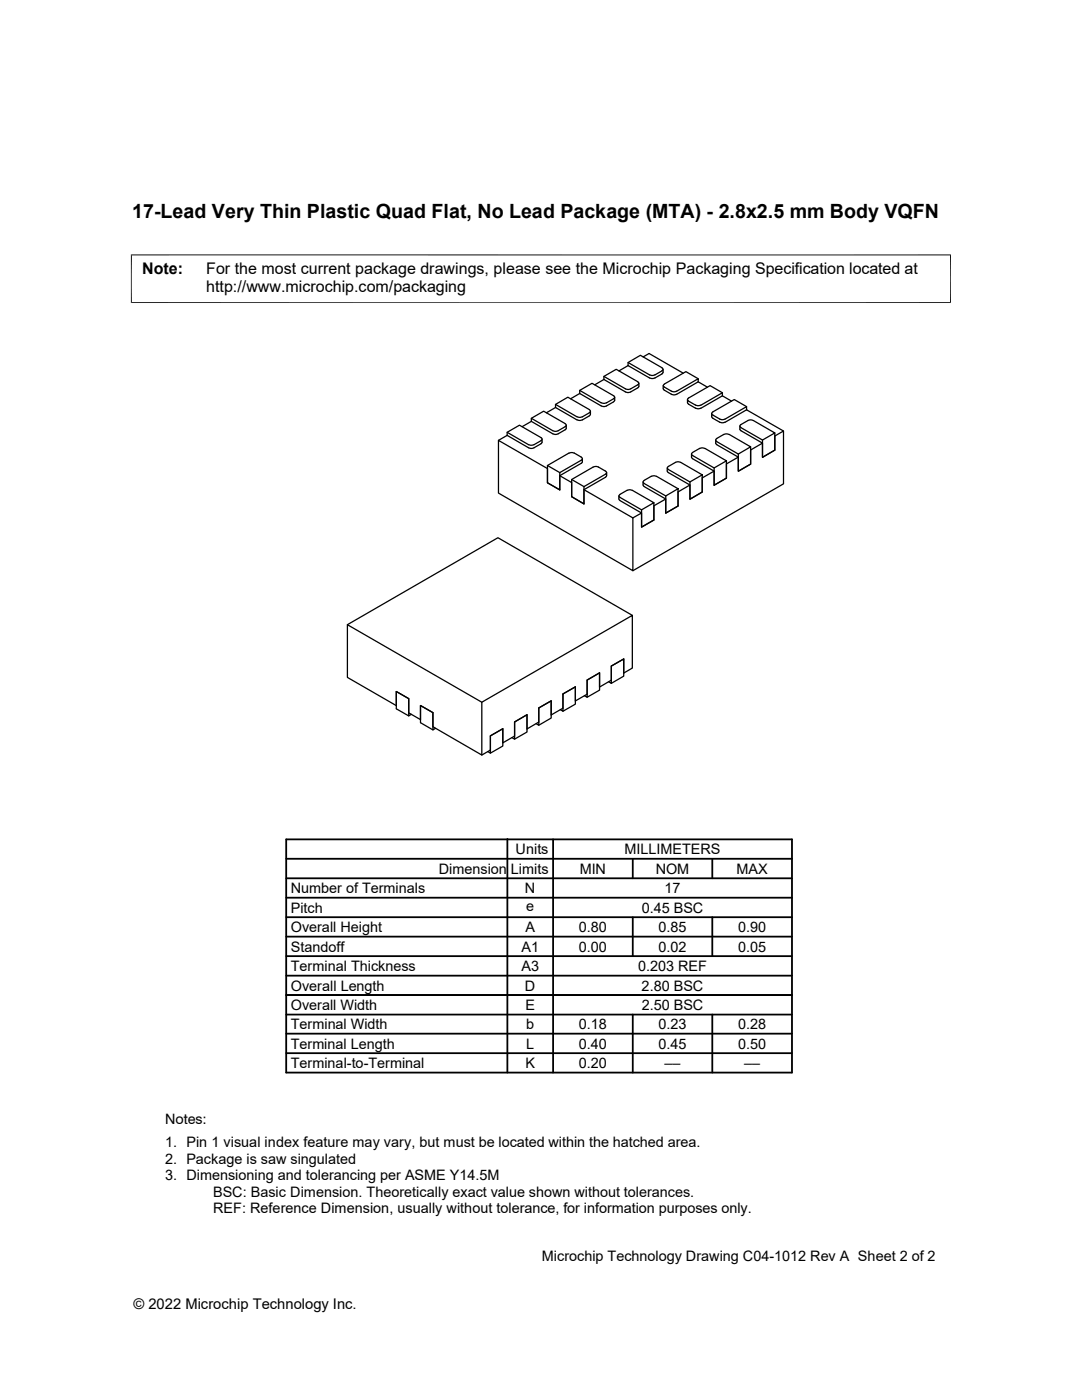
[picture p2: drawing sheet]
<svg xmlns="http://www.w3.org/2000/svg" width="216mm" height="279mm" viewBox="0 0 216 279" stroke-linecap="round" stroke-linejoin="round" font-family="sans-serif">
<defs><g id="words">
<text font-size="3.9" x="26.4" y="43.5">17-Lead Very Thin Plastic Quad Flat, No Lead Package (MTA) - 2.8x2.5 mm Body VQFN</text>
<g font-size="3.2">
<text x="28.4" y="54.6">Note:</text>
<text x="41.1" y="58.3">http://www.microchip.com/packaging</text>
<text x="41.1" y="54.6">For the most current package drawings, please see the Microchip Packaging Specification located at</text>
</g>
<g font-size="2.9">
<text x="102.9" y="170.5">Units</text>
<text x="124.6" y="170.5">MILLIMETERS</text>
<text x="58" y="178.2">Number of Terminals</text>
<text x="87.6" y="174.4">Dimension Limits</text>
<text x="104.8" y="178.2">N</text>
<text x="115.7" y="174.4">MIN</text>
<text x="130.8" y="174.4">NOM</text>
<text x="132.6" y="178.2">17</text>
<text x="147" y="174.4">MAX</text>
<text x="58" y="182.1">Pitch</text>
<text x="105" y="181.8">e</text>
<text x="128" y="182.1">0.45 BSC</text>
<text x="58" y="186">Overall Height</text>
<text x="58" y="189.9">Standoff</text>
<text x="104.1" y="189.9">A1</text>
<text x="104.8" y="186">A</text>
<text x="115.5" y="186">0.80</text>
<text x="115.5" y="189.9">0.00</text>
<text x="131.4" y="186">0.85</text>
<text x="131.4" y="189.9">0.02</text>
<text x="147.3" y="186">0.90</text>
<text x="147.3" y="189.9">0.05</text>
<text x="58" y="193.8">Terminal Thickness</text>
<text x="58" y="197.7">Overall Length</text>
<text x="104.1" y="193.8">A3</text>
<text x="104.8" y="197.7">D</text>
<text x="127.3" y="193.8">0.203 REF</text>
<text x="128" y="197.7">2.80 BSC</text>
<text x="58" y="201.6">Overall Width</text>
<text x="104.8" y="201.6">E</text>
<text x="128" y="201.6">2.50 BSC</text>
<text x="58" y="205.4">Terminal Width</text>
<text x="58" y="209.3">Terminal Length</text>
<text x="105" y="205.4">b</text>
<text x="105" y="209.3">L</text>
<text x="115.5" y="209.3">0.40</text>
<text x="115.5" y="205.4">0.18</text>
<text x="131.4" y="205.4">0.23</text>
<text x="131.4" y="209.3">0.45</text>
<text x="147.3" y="209.3">0.50</text>
<text x="147.3" y="205.4">0.28</text>
<text x="58" y="213.1">Terminal-to-Terminal</text>
<text x="104.8" y="213.1">K</text>
<text x="115.5" y="213.1">0.20</text>
<text x="132.6" y="213.1">––</text>
<text x="148.5" y="213.1">––</text>
<text x="32.9" y="224.3">Notes:</text>
<text x="32.9" y="228.9">1. Pin 1 visual index feature may vary, but must be located within the hatched area.</text>
<text x="32.9" y="232.2">2. Package is saw singulated</text>
<text x="32.9" y="235.5">3. Dimensioning and tolerancing per ASME Y14.5M</text>
<text x="42.5" y="238.8">BSC: Basic Dimension. Theoretically exact value shown without tolerances.</text>
<text x="42.5" y="242.2">REF: Reference Dimension, usually without tolerance, for information purposes only.</text>
<text x="108.1" y="251.7">Microchip Technology Drawing C04-1012 Rev A Sheet 2 of 2</text>
<text x="26.6" y="261.3">© 2022 Microchip Technology Inc.</text>
</g>
</g></defs>
<g fill="none" stroke="#000" stroke-width=".25">
<path d="M115.7 78.5l4.7 2.6h.5l1.5-.9M115.7 78.5l-1.8 1.1M115.7 78.5v-.6l2.4-1.4 4.3 2.5a.31 .31 0 0 1 .2 .3 .31 .31 0 0 1-.2 .3l-1.4 .8M115.7 77.9l4.3 2.5M120.5 75.7l-1.8 1.1M120.5 75.7v-.6l2.5-1.4 4.3 2.5M120.5 75.7l4.7 2.6 .7-.1 1.4-.8 .2-.3M120.5 75.1l4.7 2.6h.5l1.6-.9a.31 .31 0 0 0 .2-.3 .31 .31 0 0 0-.2-.3M122.6 79.9l-.2 .3M122.7 79.3v.6M125.3 73l-1.8 1M125.3 73v-.7l2.5-1.4 4.3 2.5"/>
<path d="M125.3 73l4.7 2.5 .7-.1 1.5-.9 .1-.8M125.3 72.3l4.7 2.6h.6l1.5-.9M127.5 76.5v.6M128.3 71.2l1.2-.7 6.8 4M132.1 73.4a.31 .31 0 0 1 .2 .3 .31 .31 0 0 1-.2 .3M137.2 79.7v.6l.2 .4 1.5 .8 .6 .1 .3-.2M139.3 75.6l-2.4-1.4-4.3 2.4M139.3 76.2l1.8 1.1M139.3 76.2v-.6l-4.7 2.6-.5-.1-1.5-.8a.31 .31 0 0 1-.2-.3 .31 .31 0 0 1 .2-.3M139.3 76.2l-4.7 2.6-.5-.1-1.6-.9-.2-.8M144.1 79l1.9 1.1M144.1 78.4l-2.4-1.4-4.3 2.4a.31 .31 0 0 0-.2 .3 .31 .31 0 0 0 .2 .3"/>
<path d="M144.1 79l-4.2 2.5M144.1 79v-.6l-4.2 2.5M101.2 86.9l-1.7 1M101.2 86.3l4.3 2.5M101.2 86.9v-.6l2.5-1.4 4.2 2.4a.33 .33 0 0 1 .3 .3 .33 .33 0 0 1-.2 .3l-1.6 .9-.5 .1-.4-.2M101.2 86.9l4.3 2.5M106 83.5l4.3 2.5M106 84.1v-.6l2.5-1.4 4.3 2.5a.31 .31 0 0 1 .2 .3 .31 .31 0 0 1-.2 .3l-1.5 .8-.6 .1-.4-.1M106 84.1l4.3 2.5M106 84.1l-1.8 1.1M108.2 87.6v.6l-.3 .4-1.5 .8-.5 .1-.4-.1M109.2 92.9l4.7-2.6 .7 .1 1.4 .8a.31 .31 0 0 1 .2 .3 .31 .31 0 0 1-.2 .3l-4.3 2.5v3.5l-2.5-1.4z"/>
<path d="M109.2 92.9l2.5 1.4M110.8 80.7l4.3 2.5M110.8 81.3v-.6l2.5-1.4 4.3 2.5a.31 .31 0 0 1 .2 .3 .31 .31 0 0 1-.2 .3l-1.4 .8M110.8 81.3l4.3 2.5M110.8 81.3l-1.8 1.1M111.7 94.9l2.4 1.4v2.8l2.4 1.5v-2.9l4.3-2.5 .2-.3M113 84.9v.6l-.2 .3-1.5 .8-.6 .1-.4-.1M114.1 95.7l2.4 1.4M115.1 83.8l.4 .1 .7-.1M115.1 83.2l.4 .1 .7-.1M116.2 91.5l-.1 .9-4.4 2.5v2.9l-2.5-1.4v-2.9l-9.7-5.6v10.5l26.8 15.5v-10.5l-9.8-5.7M117.6 83l-1.4 .8"/>
<path d="M117.8 82.1v.6l-.2 .3M118.3 93.2l-4.2 2.5v3.4l2.4 1.5v-3.5l4.3-2.5a.31 .31 0 0 0 .2-.3 .31 .31 0 0 0-.2-.3l-1.5-.8-.6-.1-.3 .1M120 80.4l.4 .1 .6-.1M121.1 94.3v.6M123.5 99v.6M123.5 99.6l.2 .3M128.3 96.2v.6M128.3 96.8l.2 .3M132.8 99.6l-2.3 1.3v2.9l-2.5 1.4v-2.8l-4.3-2.5M133.1 93.4l.2 .9 4.4 2.5v2.8l2.4-1.4v-2.8l2.4-1.4M135.3 97.5l-2.5 1.5v3.4l2.5-1.4v-3.5l-4.7-2.5h-.5l-1.6 .9a.33 .33 0 0 0-.2 .3 .33 .33 0 0 0 .2 .3l4.3 2.5M137.4 80.1l1.4 .8"/>
<path d="M137.7 96.8l-2.4 1.4v2.8l-2.5 1.4v-2.8l-4.3-2.5M138 90.6v.6l.2 .3 4.3 2.5v2.8l2.4-1.4v-2.8l2.4-1.4M138.2 90.3l1.5-.8 .6-.1 .4 .1 4.2 2.5v3.4l-2.4 1.4v-3.4l2.4-1.4M138.2 90.3a.31 .31 0 0 0-.2 .3 .31 .31 0 0 0 .2 .3l4.3 2.5M138.8 80.8l.4 .2 .6-.2M140.1 94.8l-2.4 1.4v3.4l2.4-1.4v-3.4l-4.7-2.6h-.5l-1.5 .9a.31 .31 0 0 0-.2 .3 .31 .31 0 0 0 .2 .3l4.3 2.5M142 82.5v.6l.2 .3 1.5 .9 .6 .1 .4-.2M142.8 87.8l.1 .9 4.4 2.5v2.8l2.5-1.4v-2.8l2.3-1.4M143 88.1l4.3 2.5M143 87.5a.31 .31 0 0 0-.2 .3 .31 .31 0 0 0 .2 .3M145.5 86.7l-.4-.1-.6 .1-1.5 .8M145.5 86.7l4.3 2.5v3.4l-2.5 1.4v-3.4l2.5-1.4"/>
<path d="M147.6 85l.2 .9 4.3 2.5v2.9l2.5-1.5v-2.8l1.7-1v10.6l-30 17.3M147.8 85.3l4.3 2.5M147.8 85.3a.31 .31 0 0 1-.2-.3 .31 .31 0 0 1 .2-.3l1.6-.8 .5-.1 4.7 2.6v3.4l-2.5 1.5v-3.5l2.5-1.4M149 81.8l7.3 4.2M149 81.2l-2.5-1.5-4.3 2.5a.31 .31 0 0 0-.2 .3 .31 .31 0 0 0 .2 .3l1.5 .9 .6 .1 .4-.2M149 81.8l-4.3 2.5M149 81.8v-.6l-4.3 2.4M128 102.4l-1.7 1M130.5 100.3l-2.5 1.4v3.5l2.5-1.4v-3.5l-4.7-2.6-.6 .1-1.5 .9a.33 .33 0 0 0-.2 .3 .33 .33 0 0 0 .2 .3l4.3 2.4M69.3 124.7l26.8 15.4v10.6l-9.7-5.7v-2.8l-2.5-1.4v2.8l-2.3-1.3v-2.9l-2.5-1.4v2.8l-9.8-5.6zM116.6 138.9l.6 .2v-3.4l2.4-1.4v3.4l-2.4 1.4M121.5 136.1l.5 .3v-3.5l2.5-1.4v3.4l-2.5 1.5"/>
<path d="M126.2 122.8l-26.8-15.5-30.1 17.4M82.1 142.6l-.5 .3v-3.5l-2.5-1.4v3.5l2.5 1.4M86.9 145.4l-.5 .3v-3.5l-2.5-1.4v3.4l2.5 1.5M96.1 140.1l30.1-17.3v10.5l-1.7 1v-2.8l-2.5 1.4v2.8l-2.4 1.4v-2.8l-2.4 1.4v2.8l-2.4 1.4v-2.8l-2.5 1.4v2.8l-2.3 1.4v-2.8l-2.5 1.4v2.8l-2.3 1.4v-2.9l-2.5 1.5v2.8l-2.4 1.4v-2.9l-2.4 1.5v2.8l-1.8 1M97.3 150l.6 .3v-3.4l2.4-1.5v3.5l-2.4 1.4M102.2 147.2l.5 .3v-3.4l2.5-1.5v3.5l-2.5 1.4M107 144.4l.5 .3v-3.4l2.5-1.4v3.4l-2.5 1.4M111.8 141.6l.5 .3v-3.4l2.5-1.4v3.4l-2.5 1.4"/>
</g>
<path d="M26.1 50.9h163.7M26.2 50.8v9.7M189.7 50.8v9.7M26.1 60.4h163.7" fill="none" stroke="#000" stroke-width=".2"/>
<g fill="none" stroke="#000" stroke-width=".36">
<path d="M57.1 179.2h100.9M57.1 175.3h100.9M57.1 171.4h100.9M57.1 167.5h100.9v46.6h-100.9zM101.2 167.4v46.7M110.4 167.5v46.6M126.3 171.4v3.9M142.1 171.4v3.9M57.1 186.9h100.9M57.1 183h100.9M57.1 198.6h100.9M57.1 194.7h100.9"/>
<path d="M57.1 190.8h100.9M126.3 183v7.8M142.1 183v7.8M57.1 206.3h100.9M57.1 202.5h100.9M57.1 210.2h100.9M126.3 202.5v11.6M142.1 202.5v11.6"/>
</g>
<use href="#words"/>
</svg>
